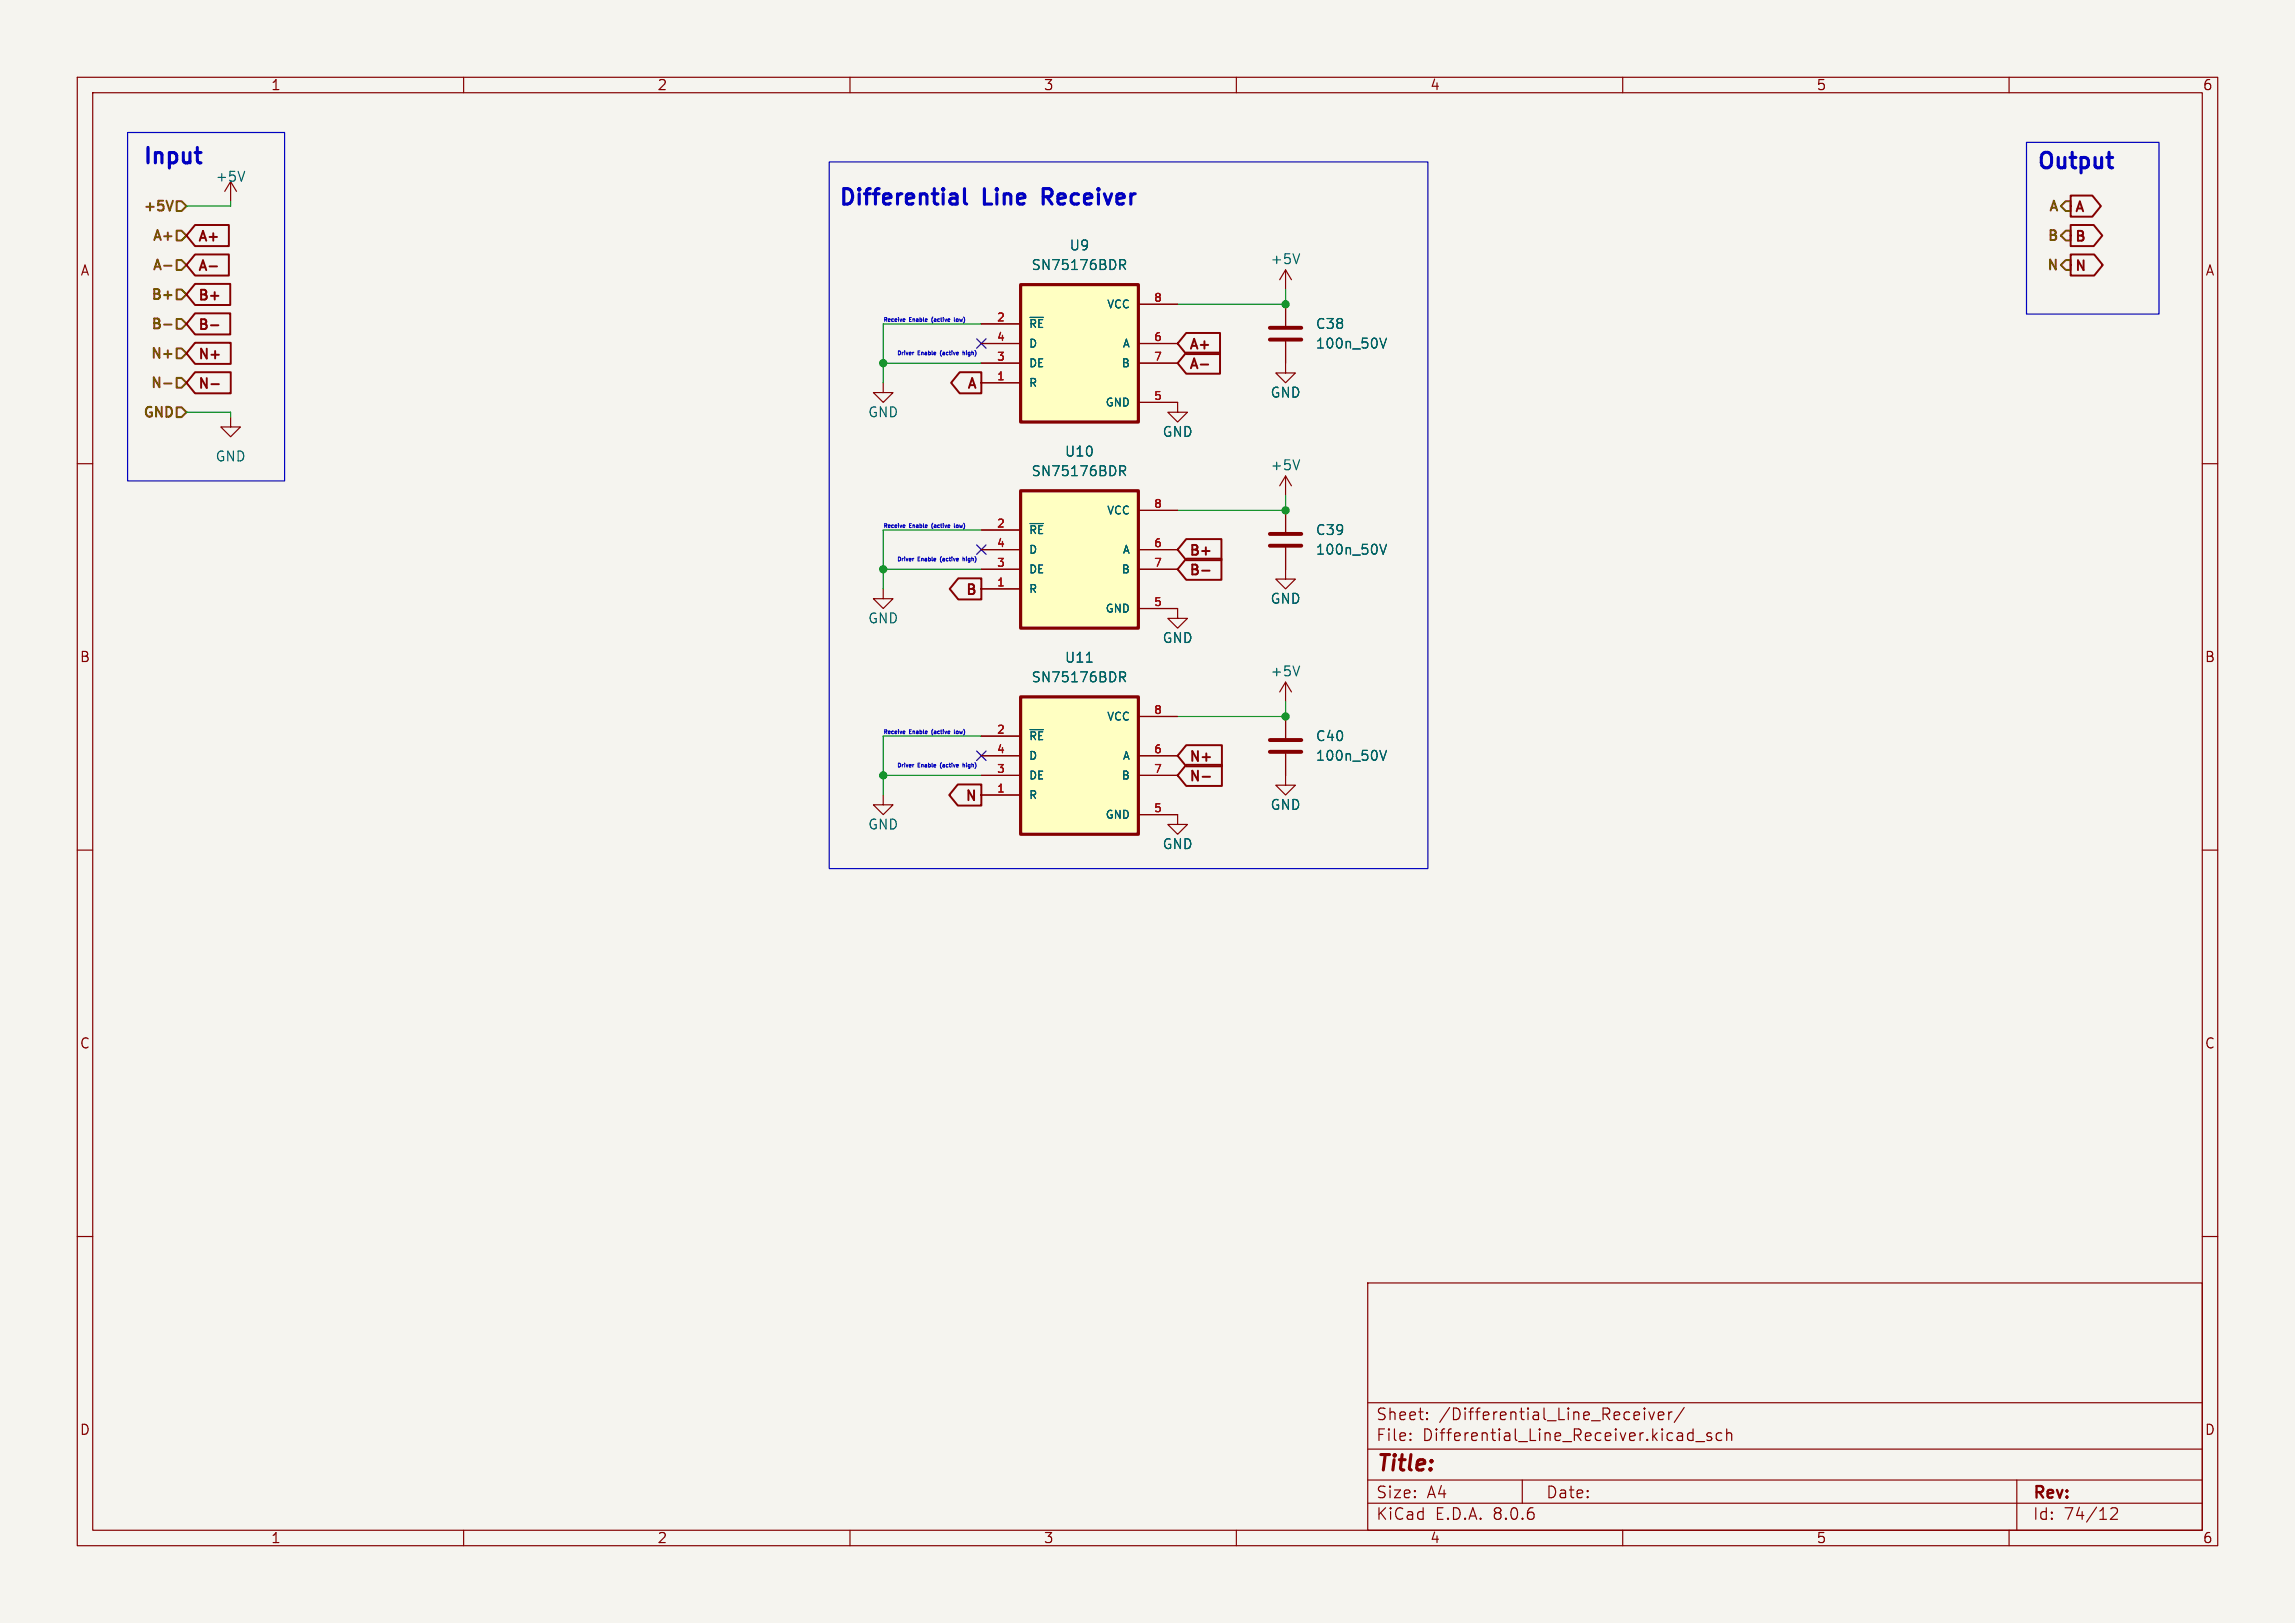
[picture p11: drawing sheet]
<svg xmlns="http://www.w3.org/2000/svg" width="297mm" height="210mm" viewBox="0 0 297 210" stroke-linecap="round" stroke-linejoin="round" font-family="sans-serif">
<defs><g id="words">
<g font-size="2.8" fill="#0000c2">
<text x="18.4" y="21.3">Input</text>
<text x="263.5" y="22">Output</text>
<text x="108.5" y="26.7">Differential</text>
<text x="127.4" y="26.7">Line</text>
<text x="135.9" y="26.7">Receiver</text>
</g>
<text font-size="2.8" fill="#840000" x="178" y="190.9">Title:</text>
<g font-size="2.1" fill="#840000">
<text x="178" y="184">Sheet:</text>
<text x="186.2" y="184">/Differential_Line_Receiver/</text>
<text x="178" y="186.7">File:</text>
<text x="184.1" y="186.7">Differential_Line_Receiver.kicad_sch</text>
<text x="178" y="196.9">KiCad</text>
<text x="178" y="194.1">Size:</text>
<text x="184.7" y="194.1">A4</text>
<text x="185.7" y="196.9">E.D.A.</text>
<text x="193.3" y="196.9">8.0.6</text>
<text x="200" y="194.1">Date:</text>
<text x="263" y="194.3">Rev:</text>
<text x="263" y="196.9">Id:</text>
<text x="267.1" y="196.9">74/12</text>
</g>
<g font-size="1.8" fill="#840000">
<text x="35" y="11.9">1</text>
<text x="85" y="11.9">2</text>
<text x="135" y="11.9">3</text>
<text x="185" y="11.9">4</text>
<text x="235" y="11.9">5</text>
<text x="285" y="11.9">6</text>
<text x="268.4" y="27.8">A</text>
<text x="10.3" y="35.9">A</text>
<text x="25.6" y="31.6">A+</text>
<text x="25.6" y="35.4">A-</text>
<text x="268.4" y="35.4">N</text>
<text x="268.4" y="31.6">B</text>
<text x="285.3" y="35.9">A</text>
<text x="25.6" y="39.2">B+</text>
<text x="25.6" y="43">B-</text>
<text x="25.6" y="46.8">N+</text>
<text x="153.8" y="45.6">A+</text>
<text x="25.6" y="50.6">N-</text>
<text x="124.9" y="50.6">A</text>
<text x="153.8" y="48.1">A-</text>
<text x="124.7" y="77.3">B</text>
<text x="153.8" y="72.2">B+</text>
<text x="153.8" y="74.8">B-</text>
<text x="10.3" y="85.9">B</text>
<text x="285.3" y="85.9">B</text>
<text x="153.8" y="98.9">N+</text>
<text x="153.8" y="101.4">N-</text>
<text x="124.7" y="104">N</text>
<text x="10.3" y="135.9">C</text>
<text x="285.3" y="135.9">C</text>
<text x="10.3" y="185.9">D</text>
<text x="285.3" y="185.9">D</text>
<text x="35" y="199.9">1</text>
<text x="85" y="199.9">2</text>
<text x="135" y="199.9">3</text>
<text x="185" y="199.9">4</text>
<text x="235" y="199.9">5</text>
<text x="285" y="199.9">6</text>
</g>
<g font-size="1.8" fill="#006464">
<text x="27.8" y="23.7">+5V</text>
<text x="133.4" y="35.2">SN75176BDR</text>
<text x="138.3" y="32.6">U9</text>
<text x="164.3" y="34.4">+5V</text>
<text x="170.2" y="45.3">100n_50V</text>
<text x="170.2" y="42.8">C38</text>
<text x="164.3" y="51.7">GND</text>
<text x="27.8" y="59.9">GND</text>
<text x="112.3" y="54.2">GND</text>
<text x="137.7" y="59.3">U10</text>
<text x="150.4" y="56.7">GND</text>
<text x="133.4" y="61.8">SN75176BDR</text>
<text x="164.3" y="61.1">+5V</text>
<text x="170.2" y="72">100n_50V</text>
<text x="170.2" y="69.4">C39</text>
<text x="112.3" y="80.9">GND</text>
<text x="150.4" y="83.4">GND</text>
<text x="164.3" y="78.3">GND</text>
<text x="133.4" y="88.5">SN75176BDR</text>
<text x="137.7" y="86">U11</text>
<text x="164.3" y="87.7">+5V</text>
<text x="170.2" y="98.7">100n_50V</text>
<text x="170.2" y="96.1">C40</text>
<text x="112.3" y="107.5">GND</text>
<text x="164.3" y="105">GND</text>
<text x="150.4" y="110.1">GND</text>
</g>
<g font-size="1.8" fill="#725600">
<text x="18.3" y="27.7">+5V</text>
<text x="264.9" y="27.7">A</text>
<text x="19.5" y="31.5">A+</text>
<text x="19.5" y="35.3">A-</text>
<text x="264.7" y="35.3">N</text>
<text x="264.7" y="31.5">B</text>
<text x="19.3" y="39.1">B+</text>
<text x="19.3" y="46.7">N+</text>
<text x="19.3" y="42.9">B-</text>
<text x="19.3" y="50.5">N-</text>
<text x="18.3" y="54.4">GND</text>
</g>
<g font-size="1.4" fill="#a90000">
<text x="128.9" y="41.7">2</text>
<text x="149.2" y="39.1">8</text>
<text x="128.9" y="46.7">3</text>
<text x="128.9" y="44.2">4</text>
<text x="149.2" y="44.2">6</text>
<text x="149.2" y="46.7">7</text>
<text x="128.9" y="49.3">1</text>
<text x="149.2" y="51.8">5</text>
<text x="149.2" y="65.8">8</text>
<text x="128.9" y="68.3">2</text>
<text x="128.9" y="70.9">4</text>
<text x="149.2" y="70.9">6</text>
<text x="128.9" y="75.9">1</text>
<text x="128.9" y="73.4">3</text>
<text x="149.2" y="73.4">7</text>
<text x="149.2" y="78.5">5</text>
<text x="128.9" y="95">2</text>
<text x="149.2" y="92.5">8</text>
<text x="128.9" y="100.1">3</text>
<text x="128.9" y="97.5">4</text>
<text x="149.2" y="97.5">6</text>
<text x="149.2" y="100.1">7</text>
<text x="128.9" y="102.6">1</text>
<text x="149.2" y="105.2">5</text>
</g>
<g font-size="1.4" fill="#006464">
<text x="143.1" y="40.1">VCC</text>
<text x="133.1" y="42.6">~{RE}</text>
<text x="133.1" y="47.7">DE</text>
<text x="133.1" y="45.2">D</text>
<text x="145" y="47.7">B</text>
<text x="145.2" y="45.2">A</text>
<text x="133.1" y="50.3">R</text>
<text x="143" y="52.8">GND</text>
<text x="133.1" y="69.3">~{RE}</text>
<text x="133.1" y="71.9">D</text>
<text x="143.1" y="66.8">VCC</text>
<text x="145.2" y="71.9">A</text>
<text x="133.1" y="76.9">R</text>
<text x="133.1" y="74.4">DE</text>
<text x="145" y="74.4">B</text>
<text x="143" y="79.5">GND</text>
<text x="133.1" y="96">~{RE}</text>
<text x="143.1" y="93.4">VCC</text>
<text x="133.1" y="101.1">DE</text>
<text x="133.1" y="98.5">D</text>
<text x="145" y="101.1">B</text>
<text x="145.2" y="98.5">A</text>
<text x="133.1" y="103.6">R</text>
<text x="143" y="106.1">GND</text>
</g>
<g font-size=".7" fill="#0000c2">
<text x="114.3" y="41.7">Receive</text>
<text x="117.7" y="41.7">Enable</text>
<text x="120.8" y="41.7">(active</text>
<text x="123.9" y="41.7">low)</text>
<text x="116.1" y="46">Driver</text>
<text x="118.8" y="46">Enable</text>
<text x="121.9" y="46">(active</text>
<text x="125" y="46">high)</text>
<text x="114.3" y="68.3">Receive</text>
<text x="117.7" y="68.3">Enable</text>
<text x="120.8" y="68.3">(active</text>
<text x="123.9" y="68.3">low)</text>
<text x="116.1" y="72.6">Driver</text>
<text x="118.8" y="72.6">Enable</text>
<text x="121.9" y="72.6">(active</text>
<text x="125" y="72.6">high)</text>
<text x="114.3" y="95">Receive</text>
<text x="117.7" y="95">Enable</text>
<text x="120.8" y="95">(active</text>
<text x="123.9" y="95">low)</text>
<text x="116.1" y="99.3">Driver</text>
<text x="118.8" y="99.3">Enable</text>
<text x="121.9" y="99.3">(active</text>
<text x="125" y="99.3">high)</text>
</g>
</g></defs>
<path d="M0 0h297v210h-297z" fill="#f5f4ef" stroke="#f5f4ef" stroke-width=".13"/>
<g fill="none" stroke="#840000" stroke-width=".15">
<path d="M10 10h277v190h-277zM12 12h273v186h-273zM60 10v2M110 10v2M160 10v2M210 10v2M260 10v2M29.8 23.5l-.7 1.3M29.8 23.5v2.5M29.8 23.5l.8 1.3M10 60h2M29.8 54v1.2h1.3l-1.3 1.3-1.2-1.3h1.2"/>
<path d="M114.3 49.5v1.3h1.3l-1.3 1.3-1.3-1.3h1.3M285 60h2M114.3 76.2v1.3h1.3l-1.3 1.2-1.3-1.2h1.3M166.4 73.7v1.2h1.2l-1.2 1.3-1.3-1.3h1.3M166.4 97.5v4.1h1.2l-1.2 1.3-1.3-1.3h1.3M166.4 88.3l-.8 1.2M166.4 88.3v2.5M166.4 92.7v2.8M166.4 88.3l.7 1.2M10 110h2M285 110h2M10 160h2"/>
<path d="M285 160h2M177 166h108v32h-108zM60 198v2M110 198v2M160 198v2M177 194.5h108M177 191.5h108M177 187.5h108M177 181.5h108M182.5 186.3h.1l-.1 .1M182.5 186.3v.1M182.5 185.5v.1"/>
<path d="M182.5 185.5h.1l-.1 .1M184.7 183.6v.1M184.7 183.6h-.1l.1 .1M184.7 182.8v.1M184.7 182.8h-.1l.1 .1M197 191.5v3M210 198v2M212.8 182.2v.1M212.8 182.7v1M212.8 182.2l-.1 .1h.1M212.8 182.2l.1 .1h-.1M213.4 182.7l.3 1 .4-1"/>
<path d="M214.6 183.2l.7-.1-.1-.3-.4-.1-.2 .2 .1 .7 .1 .1 .4-.1M216 182.7v1M216.4 182.7a.38 .38 0 0 0-.4 .3M218 182.1l-1.3 2M219 185.4l.1 .1M219.1 184.9v1.5M219.1 186.3l-.1 .1M219.5 186.5h1.1M221.5 185.5l-.4-.1-.2 .2 .1 .2 .5 .2v.1v.2l-.2 .1-.4-.1M222.8 185.5l-.4-.1-.3 .3v.4l.1 .2 .2 .1 .4-.1M223.5 185.5a.37 .37 0 0 1 .6 .1v.8M223.5 184.9v1.5"/>
<path d="M260 198v2M261 191.5v6.5M273.2 195.2l.2-.1h.3a.41 .41 0 0 1 .3 .6l-.9 .9h.9"/>
</g>
<path d="M31.7 22.2l-.5 1.2M168.2 86.2l-.4 1.2M178.6 97.1l.4 1.3 .4-1.3" fill="none" stroke="#006464" stroke-width=".15"/>
<path d="M164.3 97.3h4.1M164.3 95.8h4.1" fill="none" stroke="#840000" stroke-width=".51"/>
<path d="M132.1 36.8h15.2v17.8h-15.2z" fill="#ffffc2"/>
<path d="M132.1 36.8h15.2v17.8h-15.2z" fill="none" stroke="#840000" stroke-width=".41"/>
<path d="M147.3 39.4h5.1M127 49.5h5.1M127 41.9h5.1M127 47h5.1M127 44.5h5.1M147.3 47h5.1M147.3 44.5h5.1M147.3 52.1h5.1" fill="none" stroke="#840000" stroke-width=".15"/>
<path d="M144.9 33.6h.5a.34 .34 0 0 1 .3 .3 .34 .34 0 0 1-.3 .4h-.5M145.2 34.3l.5 .6M133.3 41.1h1.7" fill="none" stroke="#006464" stroke-width=".15"/>
<path d="M132.1 90.2h15.2v17.8h-15.2z" fill="#ffffc2"/>
<path d="M132.1 90.2h15.2v17.8h-15.2z" fill="none" stroke="#840000" stroke-width=".41"/>
<g fill="none" stroke="#840000" stroke-width=".15">
<path d="M166.4 34.9l-.8 1.3M166.4 34.9v2.6M166.4 34.9l.7 1.3M152.4 52.1v1.2h1.3l-1.3 1.3-1.3-1.3h1.3M166.4 47v1.3h1.2l-1.2 1.2-1.3-1.2h1.3M166.4 61.6v2.5M166.4 66v2.8M166.4 70.9v2.8M166.4 61.6l-.8 1.3M166.4 61.6l.7 1.3M127 95.3h5.1M127 97.8h5.1"/>
<path d="M147.3 97.8h5.1M147.3 92.7h5.1M127 102.9h5.1M127 100.3h5.1M147.3 100.3h5.1M147.3 105.4h5.1"/>
</g>
<path d="M168.2 32.8l-.4 1.3M168.2 59.5l-.4 1.3M178.6 70.4l.4 1.3 .4-1.3M133.3 94.4h1.7M140.6 85.7h.7M144.9 86.9h.5a.34 .34 0 0 1 .3 .4 .34 .34 0 0 1-.3 .3h-.5M145.2 87.6l.5 .6" fill="none" stroke="#006464" stroke-width=".15"/>
<path d="M164.3 70.6h4.1M164.3 69.1h4.1" fill="none" stroke="#840000" stroke-width=".51"/>
<path d="M132.1 63.5h15.2v17.8h-15.2z" fill="#ffffc2"/>
<path d="M132.1 63.5h15.2v17.8h-15.2z" fill="none" stroke="#840000" stroke-width=".41"/>
<g fill="none" stroke="#840000" stroke-width=".15">
<path d="M147.3 39.4h5.1M166.4 39.4v2.8M127 49.5h5.1M127 41.9h5.1M127 47h5.1M127 44.5h5.1M147.3 47h5.1M147.3 44.5h5.1M147.3 52.1h5.1M166.4 44.2v2.8M127 76.2h5.1M127 68.6h5.1"/>
<path d="M127 73.7h5.1M127 71.1h5.1M147.3 78.7h5.1v1.3h1.3l-1.3 1.3-1.3-1.3h1.3M147.3 73.7h5.1M147.3 71.1h5.1M147.3 66h5.1M166.4 66v2.8M166.4 70.9v2.8M127 95.3h5.1M127 97.8h5.1M147.3 97.8h5.1M147.3 92.7h5.1"/>
<path d="M166.4 92.7v2.8M166.4 97.5v2.8M114.3 102.9v1.2h1.3l-1.3 1.3-1.3-1.3h1.3M127 102.9h5.1M127 100.3h5.1M147.3 105.4h5.1v1.3h1.3l-1.3 1.3-1.3-1.3h1.3M147.3 100.3h5.1"/>
</g>
<g fill="none" stroke="#006464" stroke-width=".15">
<path d="M144.9 33.6h.5a.34 .34 0 0 1 .3 .3 .34 .34 0 0 1-.3 .4h-.5M145.2 34.3l.5 .6M133.3 41.1h1.7M178.6 43.8l.4 1.2 .4-1.2M133.3 67.7h1.7M144.9 60.3h.5a.34 .34 0 0 1 .3 .3 .34 .34 0 0 1-.3 .3h-.5M145.2 60.9l.5 .6M178.6 70.4l.4 1.3 .4-1.3M133.3 94.4h1.7M140.6 85.7h.7M144.9 86.9h.5a.34 .34 0 0 1 .3 .4 .34 .34 0 0 1-.3 .3h-.5M145.2 87.6l.5 .6"/>
<path d="M178.6 97.1l.4 1.3 .4-1.3"/>
</g>
<path d="M164.3 43.9h4.1M164.3 42.4h4.1" fill="none" stroke="#840000" stroke-width=".51"/>
<g fill="none" stroke="#725600" stroke-width=".25">
<path d="M21.2 38.2h1M21.2 34.4h1M22.4 26l-.4 1.2M22.9 29.8h.6l.6 .7-.6 .6h-.6zM22.9 37.5h.6l.6 .6-.6 .6h-.6zM22.9 33.7h.6l.6 .6-.6 .6h-.6zM22.9 26h.6l.6 .7-.6 .6h-.6zM267.3 33.7h.7v1.2h-.7l-.6-.6zM267.3 29.8h.7v1.3h-.7l-.6-.6zM267.3 26h.7v1.3h-.7l-.6-.6zM21.2 49.6h1M21.2 45.8h1"/>
<path d="M21.2 42h1M22.9 48.9h.6l.6 .6-.6 .7h-.6zM22.9 52.7h.6l.6 .6-.6 .7h-.6zM22.9 45.1h.6l.6 .6-.6 .7h-.6zM22.9 41.3h.6l.6 .6-.6 .6h-.6z"/>
</g>
<g fill="none" stroke="#840000" stroke-width=".25">
<path d="M25.2 29.1h4.4v2.7h-4.4l-1.1-1.3zM25.2 36.7h4.6v2.8h-4.6l-1.1-1.4zM25.2 32.9h4.4v2.8h-4.4l-1.1-1.4zM27.1 34.5h1M268 32.9h3l1.1 1.4-1.1 1.4h-3zM268 29.1h3l1.1 1.4-1.1 1.3h-3zM268 25.3h2.8l1.1 1.4-1.1 1.3h-2.8zM25.2 40.5h4.6v2.8h-4.6l-1.1-1.4zM25.2 48.2h4.7v2.7h-4.7l-1.1-1.4zM25.2 44.4h4.7v2.7h-4.7l-1.1-1.4zM27.3 42.1h1M27.4 49.7h.9"/>
<path d="M124.2 48.2h2.8v2.7h-2.8l-1.1-1.4zM153.5 43.1h4.4v2.7h-4.4l-1.1-1.3zM153.5 45.6h4.4v2.8h-4.4l-1.1-1.4zM155.4 47.2h1M124 74.8h3v2.8h-3l-1.1-1.4zM153.5 69.8h4.6v2.7h-4.6l-1.1-1.4zM153.5 72.3h4.6v2.7h-4.6l-1.1-1.3zM155.6 73.8h.9M153.5 96.4h4.6v2.8h-4.6l-1.1-1.4zM153.5 99h4.6v2.7h-4.6l-1.1-1.4zM124 101.5h3v2.7h-3l-1.2-1.3zM155.6 100.5h1"/>
</g>
<path d="M123.5 41.1l.1 .5M124.6 45.4v.5M124.6 45.6h.2v.3M123.5 67.8l.1 .5M124.6 72.1v.5M124.6 72.3h.2v.3M123.5 94.4l.1 .5M124.6 98.8v.5M124.6 99l.2-.1v.4" fill="none" stroke="#0000c2" stroke-width=".13"/>
<path d="M123.8 25.2l.1 .2v1M123.9 26.3l-.2 .1M123.9 25.6h-.2M124.8 24.4v1.7l.1 .2 .2 .1M135 25.5h.8M135.8 24.4h-.8v2" fill="none" stroke="#0000c2" stroke-width=".4"/>
<path d="M16.5 17.1h20.3v45.1h-20.3zM262.3 18.4h17.1v22.2h-17.1zM107.3 21h77.5v91.4h-77.5z" fill="none" stroke="#0000c2" stroke-width=".15"/>
<path d="M29.8 26v.7h-5.7M166.4 37.5v1.9h-14M24.1 53.3h5.7v.7M114.3 47h12.7M127 41.9h-12.7v7.6M114.3 73.7h12.7M127 68.6h-12.7v7.6M166.4 64.1v1.9h-14M127 95.3h-12.7v7.6M166.4 90.8v1.9h-14M114.3 100.3h12.7" fill="none" stroke="#009600" stroke-width=".15"/>
<path d="M126.4 43.8l1.2 1.3M127.6 43.8l-1.2 1.3M126.4 70.5l1.2 1.2M127.6 70.5l-1.2 1.2M126.4 97.2l1.2 1.2M127.6 97.2l-1.2 1.2" fill="none" stroke="#000084" stroke-width=".15"/>
<g fill="#009600" stroke="#009600" stroke-width=".15">
<circle cx="114.3" cy="100.3" r=".46"/>
<circle cx="114.3" cy="73.7" r=".46"/>
<circle cx="114.3" cy="47" r=".46"/>
<circle cx="166.4" cy="92.7" r=".46"/>
<circle cx="166.4" cy="66" r=".46"/>
<circle cx="166.4" cy="39.4" r=".46"/>
</g>
<use href="#words"/>
</svg>
